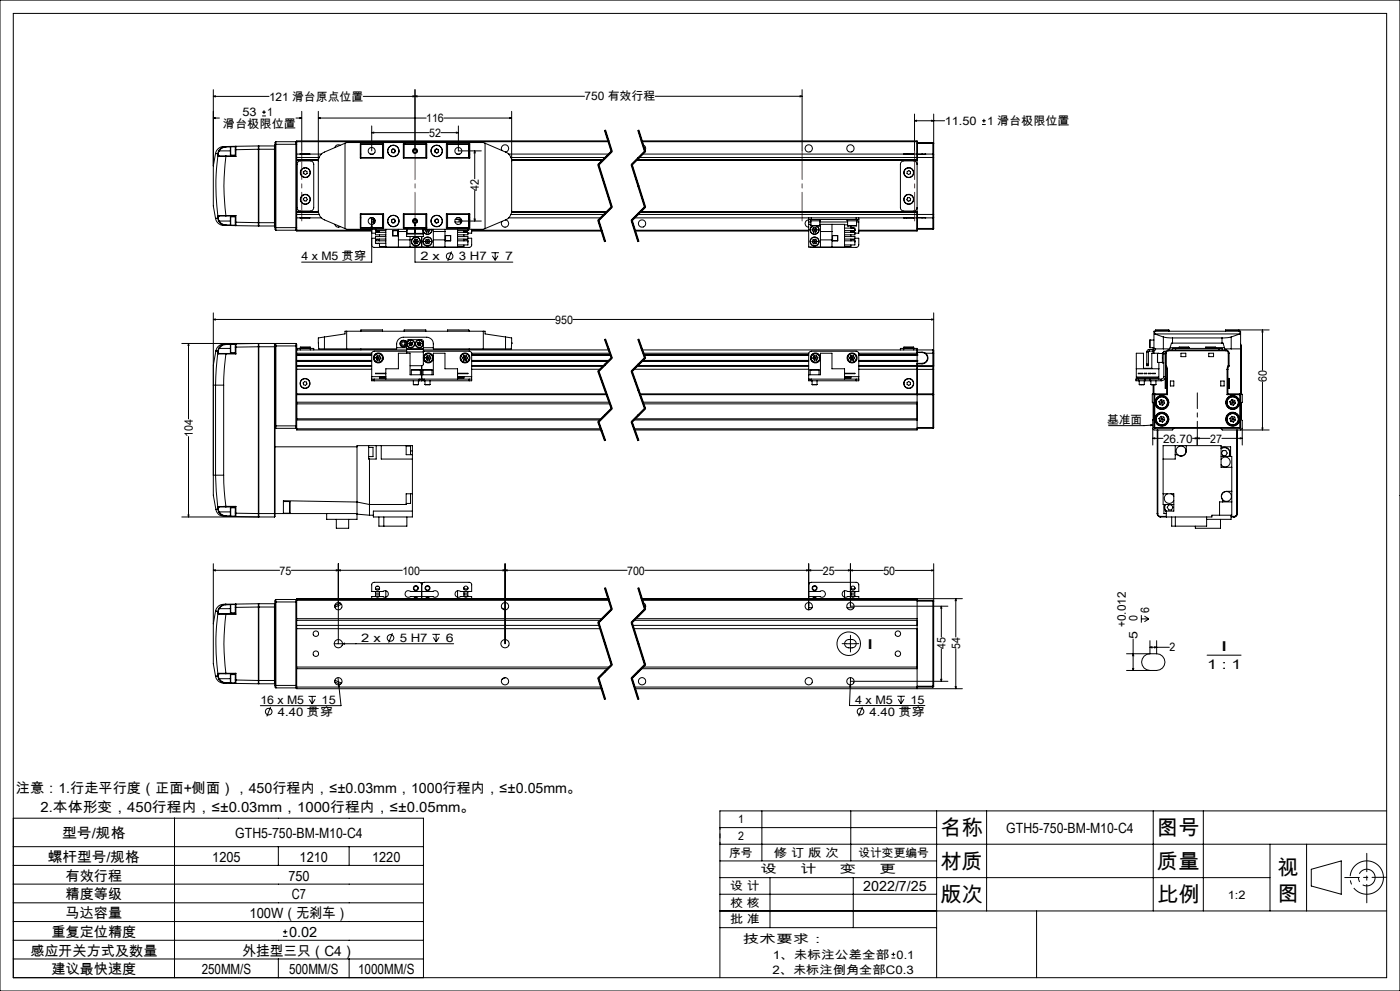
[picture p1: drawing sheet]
<svg xmlns="http://www.w3.org/2000/svg" width="420mm" height="297mm" viewBox="0 0 420 297" stroke-linecap="round" stroke-linejoin="round" font-family="sans-serif">
<defs><g id="words">
<g font-size="6.3">
<text x="282.1" y="250.3">名称</text>
<text x="347.1" y="250.3">图号</text>
<text x="282.1" y="260.3">材质</text>
<text x="347.1" y="260.3">质量</text>
<text x="383.3" y="262.1">视</text>
<text x="383.3" y="269.9">图</text>
<text x="282.1" y="270.3">版次</text>
<text x="347.1" y="270.3">比例</text>
</g>
<g font-size="4.2">
<text x="4.8" y="237.6">注意：1.行走平行度（正面+侧面），450行程内，≤±0.03mm，1000行程内，≤±0.05mm。</text>
<text x="12.2" y="243.3">2.本体形变，450行程内，≤±0.03mm，1000行程内，≤±0.05mm。</text>
<text x="18.6" y="251.3">型号/规格</text>
<text x="70.6" y="251.3">GTH5-750-BM-M10-C4</text>
<text x="301.9" y="249.5">GTH5-750-BM-M10-C4</text>
<text x="14.4" y="258.3">螺杆型号/规格</text>
<text x="19.7" y="263.9">有效行程</text>
<text x="63.7" y="258.3">1205</text>
<text x="86.5" y="263.9">750</text>
<text x="89.9" y="258.3">1210</text>
<text x="111.7" y="258.3">1220</text>
<text x="19.7" y="269.5">精度等级</text>
<text x="87.6" y="269.5">C7</text>
<text x="259" y="267">2022/7/25</text>
<text x="19.7" y="275.2">马达容量</text>
<text x="74.9" y="275.2">100W（无刹车）</text>
<text x="15.5" y="280.8">重复定位精度</text>
<text x="86.7" y="280.8">0.02</text>
<text x="9.1" y="286.4">感应开关方式及数量</text>
<text x="72.7" y="286.4">外挂型三只（C4）</text>
<text x="15.5" y="292">建议最快速度</text>
<text x="60.5" y="292">250MM/S</text>
<text x="86.7" y="292">500MM/S</text>
<text x="107.4" y="292">1000MM/S</text>
</g>
<g font-size="4.1">
<text x="260.1" y="194.5">I</text>
<text x="366.2" y="195.2">I</text>
<text x="362.1" y="200.4">1 : 1</text>
</g>
<g font-size="3.5">
<text x="72.7" y="34.9">53</text>
<text x="80.2" y="34.9">1</text>
<text x="80.7" y="30.1">121 滑台原点位置</text>
<text x="175.4" y="30.1">750 有效行程</text>
<text x="66.9" y="38.4">滑台极限位置</text>
<text x="127.9" y="36.6">116</text>
<text x="128.7" y="41">52</text>
<text x="283.4" y="37.4">11.50</text>
<text x="296.1" y="37.4">1 滑台极限位置</text>
<text x="143.7" y="57.1" transform="rotate(-90 143.7 57.1)">42</text>
<text x="90.5" y="78.1">4 x M5 贯穿</text>
<text x="126.1" y="78.1">2 x</text>
<text x="137.6" y="78.1">3 H7</text>
<text x="151.5" y="78.1">7</text>
<text x="166.6" y="97">950</text>
<text x="380" y="114.5" transform="rotate(-90 380 114.5)">60</text>
<text x="57.8" y="130.8" transform="rotate(-90 57.8 130.8)">104</text>
<text x="332.1" y="127">基准面</text>
<text x="348.9" y="132.6">26.70</text>
<text x="363" y="132.6">27</text>
<text x="83.9" y="172.2">75</text>
<text x="120.7" y="172.2">100</text>
<text x="188.1" y="172.2">700</text>
<text x="246.9" y="172.2">25</text>
<text x="265" y="172.2">50</text>
<text x="344.8" y="183.7" transform="rotate(-90 344.8 183.7)">6</text>
<text x="337.7" y="188" transform="rotate(-90 337.7 188)">+0.012</text>
<text x="341.2" y="191.5" transform="rotate(-90 341.2 191.5)">5</text>
<text x="341.2" y="186.2" transform="rotate(-90 341.2 186.2)">0</text>
<text x="108.4" y="192.4">2 x</text>
<text x="119.9" y="192.4">5 H7</text>
<text x="133.8" y="192.4">6</text>
<text x="283.7" y="194.4" transform="rotate(-90 283.7 194.4)">45</text>
<text x="288" y="194.4" transform="rotate(-90 288 194.4)">54</text>
<text x="350.8" y="195.3">2</text>
<text x="78.1" y="211">16 x M5</text>
<text x="83.3" y="214.5">4.40 贯穿</text>
<text x="96.5" y="211">15</text>
<text x="256.5" y="211">4 x M5</text>
<text x="260.9" y="214.5">4.40 贯穿</text>
<text x="273.2" y="211">15</text>
<text x="221.4" y="246.8">1</text>
<text x="221.4" y="251.8">2</text>
<text x="218.8" y="256.8">序号</text>
<text x="232.2" y="256.8">修 订 版 次</text>
<text x="257.5" y="256.8">设计变更编号</text>
<text x="228.2" y="261.8">设</text>
<text x="240.1" y="261.8">计</text>
<text x="252" y="261.8">变</text>
<text x="263.9" y="261.8">更</text>
<text x="219.1" y="266.7">设 计</text>
<text x="368.3" y="269.3">1:2</text>
<text x="219.1" y="271.7">校 核</text>
<text x="219.1" y="276.7">批 准</text>
<text x="222.9" y="282.7">技术要求：</text>
<text x="231.8" y="287.3">1、未标注公差全部 0.1</text>
<text x="231.7" y="291.8">2、未标注倒角全部C0.3</text>
</g>
</g></defs>
<g fill="none" stroke="#000" stroke-width=".3">
<path d="M0 0h420v297h-420zM4 4h412v289h-412zM64 35.4l.6-.2v.3zM64 28.9l.6-.2v.3zM64 35.4h1.8M64 28.9h16.7M64 26.9v22.8M78.6 34.7h1.2M78.6 33.6h1.2M79.2 33.1v1.1M88.8 35.4h1.7M89.9 35.2l.6 .2-.6 .1z"/>
<path d="M90.5 33.4v11.8M95.5 35.4l.6-.2v.3zM95.5 33.4l.1 30.3a2.87 2.87 0 0 0 1.7 2.2l6.2 2.6M95.5 35.4h32.3M111.5 39.8l.6-.2v.3zM111.5 37.7v7.5M111.5 39.8h17.2M123.9 28.7l.6 .2-.6 .1zM124.5 26.9v18.3M124.5 28.9l.6-.2v.3zM132.3 39.8h5.2M133.1 35.4h20.4"/>
<path d="M136.9 39.6l.6 .2-.6 .1zM137.5 37.7v7.5h6.9M152.9 35.2l.6 .2-.6 .1zM153.5 33.4v29.7l-.2 1.2a2.76 2.76 0 0 1-1.6 1.6l-6.2 2.6M175.4 28.9h-66.4M181.3 39.1l2 6.3M181.5 39l2 6.4-4 4 4 12.7-4 4 2 6.3M181.7 39l1 3.2M191.3 39.1l2 6.3M191.5 39l2 6.4-4 4 4 12.7-4 4 2 6.3M191.7 39l2 6.3M196.6 28.9h44"/>
<path d="M240 28.7l.6 .2-.6 .1zM240.6 26.9v18.3M274.4 36.2l.6-.1v.2zM274.4 36.2h9M274.4 34.2v11M279.5 36.1l.6 .1-.6 .1zM280.1 34.2v12.2M294.6 37.3h1.1M294.6 36.2h1.1M295.2 35.6v1.2M64 49.7v12l.7 3.8M64.7 46h.1"/>
<path d="M64.7 46l.6 .1M64.7 46l-.7 3.7M65.3 46.1l.1 .5M65.4 46.6a67 67 0 0 0 0 18.2M65.4 46.6l.3 .3M65.5 46.5l.3 .2M65.5 46.5l-.1 .1M65.5 46v.5M65.5 46l-.2 .1M65.6 45.2l-.3 .9M65.6 45.2h.2M65.7 46.9h2.1"/>
<path d="M65.8 46.7h2M65.8 46.7l-.1 .2M65.8 45.2l-.3 .8M65.8 45.2h3.3M67.8 43.9h-.3a2.52 2.52 0 0 0-2.8 2.1M67.8 46.9a65.7 65.7 0 0 0 0 17.7M67.8 46.7v.2M67.8 43.9a2.6 2.6 0 0 0-2.2 1.3M67.8 43.9v.2M67.8 44.1l-1.5 .5-.5 .6M67.8 46.9h3M67.8 46.7h2.8"/>
<path d="M69.1 44l-1.3 .1M69.2 44v2.5M69.2 44h1.4M69.2 46.5h1.4M70.6 44.9h.2M70.6 44v.9M70.6 46.7l.2 .2M70.6 44.9v1.8M70.6 44h.1M70.8 43.8v1.1M70.8 43.8l6.7-.1v1M70.8 43.8l-.2 .2"/>
<path d="M70.8 44.9v2M70.8 43.8l-3 .1M77.5 44.7v22M77.5 44.7l-6.7 .2M77.5 44.7h5M77.6 43.7v24M77.6 43.7l-.1 .2M77.6 43.7h4.7M82.3 43.7v24M82.3 43.7l.2 .2M82.5 43.2v1.5M82.5 44.7v22"/>
<path d="M82.5 43.2h6.5M82.8 42.5v26.5M82.8 42.5l-.3 .2v.5M82.8 42.5h6M88.8 42.5v26.5M88.8 42.5l.2 .2M89 42.7v.5M89 42.5v.2M89 43.2v25M89 46.2h7.4M89 47.9h6.5M89 48h6.5"/>
<path d="M89 42.5h93.6M89 47.2h6.7M89 47.8h6.5M89.5 48.4l3.6-.2a1.09 1.09 0 0 1 1 1v13a1.09 1.09 0 0 1-1 1h-3a1.02 1.02 0 0 1-1-1v-13.2zM90 46.2h3M91.1 51.5l.4-.4 .6 .3v.6l-.4 .3-.5-.2zM91.4 59.2l.6 .1 .2 .5-.4 .5-.5-.1-.3-.5zM102.1 43.6a1.07 1.07 0 0 0-1.7 .6M103.5 42.9v25.6M108.1 46.2h.2M108.1 47.2h.2M108.1 43.1h7v4.3h-7z"/>
<path d="M108.3 47.2h6.8M111.1 46.2h.8M114.8 43.2v4M115.1 43.2h-6.8v4.2M117.4 45.2l.3 .5M117.7 45.7l.6 .1M117.8 44.7l-.4 .5M117.8 44.7l.5 .1M118.3 44.8l.3 .5M118.6 45.3l-.3 .5M121 43.1h7v4.3h-7zM121 43.2h7"/>
<path d="M121 47.2h7M121.2 43.2v4M121.4 43.1l.1 .1M127.7 43.2v4M130.5 45l.1 .6M130.6 45.6l.5 .2M130.9 44.7l.5 .2M130.9 44.7l-.4 .3M131.4 44.9l.2 .5M131.6 45.4l-.5 .4M133.9 43.2h6.9v4.2M133.9 43.1h7v4.3h-7z"/>
<path d="M133.9 47.2h6.9M134.3 43.2v4M137.1 46.2h.8M140.6 43.2v4M140.8 46.2h.1M140.8 47.2h.1M142.4 45.2l.2 .6h-.4zM142.4 45.2v8.4M142.4 57.1v9.1M145.5 42.9l6.2 2.7a2.94 2.94 0 0 1 1.8 2.7M145.5 42.9l-.5-.2h-41l-6.7 2.9a2.94 2.94 0 0 0-1.8 2.7M145.5 42.9v25.6"/>
<path d="M150.6 45.1a1.11 1.11 0 0 1 .4-1.6 1.11 1.11 0 0 1 1.6 .6 1.11 1.11 0 0 1-.9 1.5M152.6 46.2h30.1M153.3 47.2h28.4M153.5 47.8h27.5M153.5 47.9h27.4M153.5 48h27.4M179.3 49.4l4 12.7M179.7 49.3l4 12.7M182.5 42.2h-93.5v.3M182.7 42.2l1 3.1zM183.4 45.3l-4 4M183.6 45.5l-4 4"/>
<path d="M189.3 49.4l4 12.7M189.7 49.3l4 12.7M190.9 48h84.2M191 47.9h84.1M191.1 47.8h84M191.7 47.2h88.2M192.5 42.2h82.6v.3M192.6 42.5h82.5M192.7 46.2h83.9M192.9 43.4a1.08 1.08 0 0 1 .5 1.8M193.4 45.3l-4 4M193.6 45.5l-4 4"/>
<path d="M271.1 46.2h3M272.2 51.4l.5-.3 .5 .4-.1 .6-.5 .2-.5-.3zM272.2 59.3l.6-.1 .4 .4-.2 .6-.5 .1-.4-.4zM275.1 49.2a1.09 1.09 0 0 0-1-1h-3a1.02 1.02 0 0 0-1 1v13a1.02 1.02 0 0 0 1 1h3a1.09 1.09 0 0 0 1-1M275.1 42.5v4.7M275.1 47.2v17.1M275.1 42.7h4.8M275.1 43h4.8M276.6 46.2h-1.5v1M276.6 46.2h1.1M276.6 46.2h.1M277.7 46.2h-1.1"/>
<path d="M277.7 46.2h2.2M279.9 46.2v1M279.9 46.2l.2 .2M279.9 47.2h.2M279.9 42.7v.3M279.9 42.7l.2 .2-.2 .1M279.9 43v3.2M279.9 47.2v17.1M280.1 46.4v.8M280.1 47.2v17.1M64.7 65.5a2.71 2.71 0 0 0 3.1 2.1M64.7 65.5h.1"/>
<path d="M65.3 65.4h.2M65.3 65.4l.3 .9M65.3 65.4l-.6 .1M65.4 64.8l.1 .1M65.4 64.8l-.1 .6M65.5 65.4l.3 .8M65.5 64.9v.5M65.6 66.3a2.63 2.63 0 0 0 2.2 1.3M65.7 64.6h2.1M65.7 64.6l-.3 .2M65.7 64.6l.1 .1M65.8 64.7h2"/>
<path d="M65.8 64.7l-.3 .2M65.8 66.2l-.2 .1M65.8 66.2l.5 .7 1.5 .5M65.8 66.2h3.3M67.8 64.6v.1M67.8 67.4v.2M67.8 64.6h3M67.8 64.7h2.8M67.8 67.6h3M67.8 67.4h1.3M69.2 65v2.5M69.2 65h1.4"/>
<path d="M69.2 67.5h1.4M70.6 66.6h.2M70.6 66.6v.9M70.6 67.5l.2 .1M70.6 67.5h.1M70.6 64.7v1.9M70.8 66.6v1M70.8 64.6l-.2 .1M70.8 64.6v2M70.8 66.6l6.7 .1M77.5 66.7v1l-6.7-.1M77.5 66.7h5"/>
<path d="M77.5 67.6l.1 .1M77.6 67.7h4.7M82.5 66.7v1.5M82.5 68.2l.3 .8M82.5 68.2h6.5M82.5 67.6l-.2 .1M82.8 69h6M89 69v.2h22.5M89 68.2v.5M89 68.7v.3M89 63.5h6.5M89 65.3h7.4"/>
<path d="M89 64.3h6.7M89 63.6h6.5M89 69h22.5M89 68.7l-.2 .3M90 65.3h3M100.4 67.2a1.07 1.07 0 0 0 1.7 .7M103.5 68.5l.5 .2h41l.5-.2M108.1 65.3h.2M108.1 64.1h7v4.3h-7zM108.1 64.3h.2M108.3 64.1v4.1h6.8M108.3 64.2h6.8"/>
<path d="M111.1 65.3h.8M111.5 73.4l.1 .4 .7 .4 13.8-.2M111.5 69.9h1.1M111.5 71.4h1.1M111.5 67.3l.2 .6h-.3zM111.5 65.2v13.4h-21M112 65.8v.4h.6M112.1 66.2v.9M112.3 65.8h-.8v.7h.6M112.3 65.5v.3M112.3 65.8h.2M112.6 69h.1"/>
<path d="M112.6 68.2v.2M112.6 68.7v.4M112.6 72.2v.7h3.1M112.6 72.2h3.1M112.6 69.1h3.1M112.7 69.1a.63 .63 0 0 0 .6 .4 .63 .63 0 0 0 .5-.4v.5M112.7 69.2h1.1M112.9 72.9h.7M113.8 71.6v.6a.61 .61 0 0 0-.5-.4 .61 .61 0 0 0-.6 .4M113.8 70.4v.5M113.8 72.9v1h1.9M114.8 64.2v4"/>
<path d="M115.7 68.7v5.3h21.6v-5.3M115.7 69.6h-3.1v.8h3.1M115.7 70.9h-3.1v.7h3.1M117.4 66.2l.3 .5M117.7 65.8l-.3 .4M117.8 69.1h1.6v1.6h-1.6zM117.9 69.1h1.4v1.5h-1.4zM118.3 65.7l.3 .5M118.3 65.7l-.6 .1M118.3 66.7h-.6M118.6 66.2l-.3 .5M119.5 68.7v5.3"/>
<path d="M119.5 71.9h3.5M119.5 69.4h2.5M121 64.1h7v4.3h-7zM121 68.2h7M121 64.2h7M121.2 64.2v4M121.5 68.2l-.1 .2M122 68.7v.3M122 70.1v.8h5v-.8M122 68.2v.2M122 69v1.1M122 69h.1"/>
<path d="M122 70.1h5M122.1 70h2.3M122.1 68.7v1.3M122.5 68.2v.2M123 70.9v3.1M124 66.2h1M124 72.4h1.5M124 72.4l.4 .6M124.3 65.8h.4M124.4 69h.2M124.4 68.7v1.3M124.4 73h.7"/>
<path d="M124.4 71.8l-.4 .6M124.4 71.8l.3 .6M124.5 67l.2 .6h-.3zM124.5 65.5v13.1h29.3M124.6 70h2.3M124.6 68.7v1.3M124.7 72.4l.4 .6M124.7 72.4l-.3 .6M125.1 71.7l-.7 .1M125.1 71.7l.4 .7M125.1 71.7l-.4 .7M125.5 72.4l-.4 .6"/>
<path d="M126.5 68.2v.2M126.5 70.9v3.1M126.9 68.7v1.3M126.9 69h.1M127 68.7v.3M127 68.2h.1M127 69v1.1M127.1 68.2v.2M127.5 68.9h1.5M127.5 72.4l.4 .6M127.5 72.4h1.5M127.5 68.9l.4 .6"/>
<path d="M127.6 68.7l-.1 .2M127.7 64.2v4M127.8 68.4h.2M127.9 69.5h.7M127.9 71.8l-.4 .6M127.9 73h.7M127.9 71.8l.4 .6M128.2 68.7l.1 .2M128.3 72.4l.3 .6M128.3 72.4l-.4 .6M128.3 68.9l.3 .6M128.3 68.9l-.4 .6"/>
<path d="M128.3 68.7v.2M128.6 71.7l-.7 .1M128.6 71.7l.4 .7M128.6 71.7l-.3 .7M128.9 68.7l.1 .2M129 72.4l-.4 .6M129 68.9l-.4 .6M129.5 68.7a1.3 1.3 0 0 1-1 1.5 1.3 1.3 0 0 1-1.5-1M129.6 68.7a1.36 1.36 0 0 1-1 1.5 1.36 1.36 0 0 1-1.6-.8M130 68.7v5.3M130 71.9h3.5M130 69.4h3.5"/>
<path d="M130.5 66.4l.3 .4M130.6 65.8l-.1 .6M131.2 65.7l.4 .4M131.2 65.7l-.6 .1M131.4 66.7l-.6 .1M131.6 66.1l-.2 .6M133.5 68.7v5.3M133.6 70.6h1.6v1.6h-1.6zM133.7 72.1v-1.5h1.4v1.5M133.9 64.1h7v4.3h-7zM133.9 64.2h6.9M134.3 64.2v4"/>
<path d="M135.5 75.4l-1.2 2.8M136.5 66.5h1.6M136.6 65.8h1.9M137.1 65.3h.8M137.2 67.2l.1 .1M137.3 68.2v.2M137.3 69.6h3.1v.8h-3.1M137.3 70.9h3.1v.7h-3.1M137.3 72.2h3.1v1.2h-3.1M137.3 69.1h3.1M137.5 66.2h6.9M138 65.8v.4h.6"/>
<path d="M138.1 66.2v.9M139.2 71.6v.6a.61 .61 0 0 1 .6-.4 .61 .61 0 0 1 .5 .4M139.2 68.2v.2M139.2 70.4v.5M139.2 73.4v.5h-1.9M139.2 69.2h1.1M139.4 68.4h.7M140.3 69.1a.63 .63 0 0 1-.5 .4 .63 .63 0 0 1-.6-.4v.5M140.4 68.4h.1M140.4 68.7v.4zM140.4 72.2v.4M140.4 71.4h1.1v2.3l-.7 .5-13.9-.2"/>
<path d="M140.4 69h.1M140.6 64.2v4M140.8 66.2h.1M140.8 67.7h.1M140.8 65.8h.1M140.8 65.3h.1M140.8 64.1v4.1h-6.9M140.8 64.3h.1M140.8 67.6h.1M140.9 67.6l-.1 .1M140.9 66.5h.1M140.9 66.2v1.4"/>
<path d="M141.5 68.7v1.2h-1.1M141.5 69.2h39M141.5 69h38.9M142.2 65.6h.4l-.2 .6zM147.4 75.7h2.3M147.7 76.7l.9 1.3M148.6 75.7v2.3M149.4 76.7l-.8 1.3M151.7 65.9a1.11 1.11 0 0 1 .9 1.4 1.11 1.11 0 0 1-1.6 .7 1.11 1.11 0 0 1-.4-1.6M152.6 65.3h27.7M153.3 64.3h28M153.5 63.6h28.4"/>
<path d="M179.3 66.1l2 6.3M179.7 66l2 6.3M182.1 63.5h-28.6M183.4 61.9l-4 4M183.6 62.2l-4 4M189.3 66.1l2 6.3M189.7 66l2 6.3M190.3 65.3h52.3M190.4 69h52.2M190.5 69.2h52.1M191.3 64.3h88.6M191.9 63.6h83.2"/>
<path d="M192 63.5h83.1M193.4 61.9l-4 4M193.6 62.2l-4 4M242.6 65.9a1.09 1.09 0 0 0-1.1 1.1 1.09 1.09 0 0 0 1.1 1.1M242.6 65.8h.8M242.6 65.8v.7M242.6 65.3v.5M242.6 66.5v7.5h10.8v-6.8h-7.4M242.6 67.2h.7M242.6 66.5h.7M242.6 65.3h.8M243.1 65.8v.4h3v-.4"/>
<path d="M243.3 67.6h2.7M243.3 66.2v1.4M243.4 65.3v.5M243.4 65.3h13.5M243.4 65.8h13.5M243.6 68.9l.4 .6M243.6 68.9h1.5M243.6 72.4l.4 .7M243.8 67.7a1.35 1.35 0 0 0-.5 2 1.35 1.35 0 0 0 2.1 0 1.35 1.35 0 0 0-.4-2M243.9 67.7a1.29 1.29 0 0 0-.6 2 1.29 1.29 0 0 0 2.1 0 1.29 1.29 0 0 0-.5-2M244 68.2h.8M244 68.2l-.4 .7"/>
<path d="M244 68.2l.4 .7M244 71.8l-.4 .6M244 71.8l.8 1.2M244 69.5h.8M244.4 68.9l.4 .6M244.4 68.9l-.4 .6M244.7 71.7l-.7 .1M244.7 71.7l.4 .7M244.7 71.7l-.7 1.4M244.8 68.2l.3 .7M244.8 68.2l-.4 .7M244.8 73l-.8 .1"/>
<path d="M245.1 68.9l-.3 .6M245.1 72.4l-.3 .6M245.1 72.4h-1.5M246 66.2v1.4M246 66.5h8.3M246.1 67.2v6.8M246.1 71.9h3.5M246.1 69.4h3.5M249.6 67.2v6.8M249.7 70.6h1.6v1.6h-1.6zM249.8 70.6h1.5v1.5M253.4 68.4h3.1v.7"/>
<path d="M253.4 69.6h3.1v.8h-3.1M253.4 70.9h3.1v.7h-3.1M253.4 72.2h3.1M253.4 69.1h3.1M253.4 67.4h.9M254.1 65.8v.4h3v-.4M254.3 67.6v.1M254.3 67.6h2.7M254.3 66.2v1.4M254.3 67.7h.1M255.3 71.6v.6a.64 .64 0 0 1 .6-.4 .64 .64 0 0 1 .6 .4M255.3 67.7v.7"/>
<path d="M255.3 70.4v.5M255.3 73.4v.5h-1.9M255.3 69.2h1.1M255.6 68.4h.6M256.5 69.1a.66 .66 0 0 1-.6 .4 .66 .66 0 0 1-.6-.4v.5M256.5 68.7v.4M256.5 72.2v.4M256.5 71.4h1.1v2.3l-.7 .5-13.9-.2M256.5 72.2v1.2h-3.1M256.5 69h.1M256.9 65.8h.7M256.9 65.3h.7"/>
<path d="M256.9 65.3v.5M257 67.6l-2.7 .1M257 66.2v1.4M257 66.5h.6M257.6 65.3h19M257.6 65.8v.7M257.6 65.3v.5M257.6 66.5v3.4h-1.1M257.6 69h17.5M271.1 65.3h3M275.1 64.3v4.7M275.1 69v.2h-17.5"/>
<path d="M275.1 64.3v.9h1.5M275.1 68.5h4.8M275.1 68.7h4.8M276.6 65.2l1.1 .1M276.6 65.3h1.1M276.6 65.2v.1M277.7 65.3h2.2M279.9 64.3h.2M279.9 64.3v1M279.9 68.5h.2M279.9 68.5v.2M279.9 65.3v3.2"/>
<path d="M280.1 64.3v.7M280.1 65l-.2 .3M280.1 68.5l-.2 .2M280.1 65v3.5M64 95.7l.6-.1v.3zM64 93.8v48.6M64 95.7h102.5M104 99.3v5.3M108.3 99.3v-.4h6.5v.4M121.2 99.3v-.4h6.5v.4M134.3 99.3v-.4h6.3l.2 .4M145 99.3v5.3"/>
<path d="M171.9 95.7h108.2M279.5 95.6l.6 .1-.6 .2zM280.1 93.8v15.8M346.4 99.3v.8M346.7 99.3v-.4h4v.4M346.7 99h4M367.7 99h4M371.7 98.9v.4M372 99.3v.8M378.7 98.9l.2 .6h-.3zM378.7 98.9v12.1M380.8 98.9h-13.1v.4"/>
<path d="M54.5 102.9h27.8M56.6 102.9l.1 .6h-.3zM56.6 102.9v22.7M64.7 115.4h2.4M64.7 115.4v27M64.8 105.2l-.8 4.2v6h.7M64.8 105.2l.6 .1M65.3 105.8l-.6 9.6M65.3 105.8l.3 .2M65.4 105.3l-.1 .5M65.5 105.7l-.2 .1M65.5 105.7l.3 .2"/>
<path d="M65.5 105.2v.5M65.5 105.2l-.1 .1M65.6 106l2.2 .1M65.7 104.3l-.3 1M65.7 104.3l.1 .1M65.8 105.9h2M65.8 105.9l-.2 .1M65.8 104.4l-.3 .8M65.8 104.4h3.3M67.1 115.4v27M67.8 103.1h-.3a2.46 2.46 0 0 0-2.7 2.1M67.8 106.1l-.5 4.6-.2 4.7"/>
<path d="M67.8 105.9v.2M67.8 103.1l-1.3 .4-.8 .8M67.8 103.1v.2M67.8 103.3l-.8 .1-1.2 1M67.8 105.9h2.8M67.8 106.1h3M69.1 103.2l-1.3 .1M69.2 103.2v2.5M69.2 105.7h1.4M69.2 103.2h1.4M70.6 104h.2M70.6 105.9l.2 .2"/>
<path d="M70.6 103.2v.8M70.6 104v1.9M70.6 103.2h.1M70.8 103v1M70.8 103l6.7-.1v1M70.8 103l-.2 .2M70.8 104v2.1M70.8 103l-3 .1M77.5 103.1l.1-.2v52l-.1-.1M77.5 103.9l-6.7 .1M77.5 103.9v50M77.5 103.9h5"/>
<path d="M82.3 102.9v52M82.3 102.9l.2 .3M82.5 103.2v.5M82.5 103.7v23.9M82.5 103.7h6.5M82.8 102.9v25.5M82.8 102.9h6M82.8 102.9l-.3 .3M88.8 102.9v25.5M88.8 102.9l.2 .3v.5M89 118v.3M89 118.3v10.6h91.3"/>
<path d="M89 118.3h93M89 118h92.9M89 104.9h33M89 106.4h22.5M89 108.2h22.5M89 106.5h22.5M89 108h22.5M89 105.9h22.5M89 110.7h22.5M89 106.3h22.5M89 109.5h22.5M89 108.3h22.5"/>
<path d="M89 109.8h22.5M89 103.7v14.3M89.1 104.9v-.5h5v.5M90.1 104.1h3M90.1 104.1v.8M90.2 104.4h2.8M90.9 114.8l.5-.4 .5 .1 .2 .6-.4 .4-.6-.2zM93.1 104.1v.8M97.3 104.6h21.7a3.2 3.2 0 0 1 .6-2.9l1.4-.6h7a1.99 1.99 0 0 1 2 2v1.5h21.7M97.3 101l-1.8 .3 .1 3.3h1.7M97.3 101l6.2-.9v-.8h42v.8l6.2 .9M97.3 101v3.6"/>
<path d="M108.3 104.6v.3M111.5 113.6v.5h.8M111.5 113.6h.8M111.5 112.9v.7M111.5 112.9h4.2M112.3 113.6h13.5M112.3 114.1h13.5M112.3 113.6v.5M112.7 107.2l.4 .7M112.7 107.2l.8 .1M113.1 107.9h.7M113.2 106.6h.7"/>
<path d="M113.2 106.6l-.5 .6M113.2 106.6l.3 .7M113.5 107.3h.8M113.5 107.3l.3 .6M113.5 107.3l-.4 .6M113.9 106.6l.4 .7M113.9 106.6l-.4 .7M114.3 107.3l-.5 .6M115.7 113.6v-3.1h3.8v-4.6h3.5v6.4h7v-6.4h3.5v4.6h3.8v3.1M115.7 113h-1.9v.3h1.9M115.7 111.9h-3.1l3.1 .1M119 104.2h3"/>
<path d="M122 104.7v.8M122 104.5v.2M122 104.5v-2.2l.5-.5 4.3 .1 .2 .3v2.3M122 105.3h-9.7a.73 .73 0 0 0-.8 .7v6.9M122 105.5v.4M122 104.7h5M122 105.5h5M122 104.5h5M122.7 102.9l.1 .6M122.7 102.9l.6 .2M122.8 103.5l.6 .1M123 109.6h3.5"/>
<path d="M123.2 102.5l.5 .2M123.2 102.5l-.5 .4M123.2 102.5l.2 1.1M123.3 103.1l-.5 .4M123.3 103.1l.5 .2M123.4 110.9h2.7M123.4 110.9v1.4M123.7 102.7l.1 .6M123.7 102.7l-.4 .4M123.8 103.3l-.4 .3M124 115.2h1.5M124 114.1v1.1"/>
<path d="M125.2 103.3l.5 .3M125.3 102.7l-.1 .6M125.3 102.7l.5 .4M125.5 114.1v1.1M125.8 114.1h.7M125.8 113.6h1.4M125.8 103.1l.4 .4M125.8 103.1l-.6 .2M125.8 113.6v.5M125.9 102.5l-.6 .2M125.9 102.5l.4 .4M125.9 102.5l-.2 1.1"/>
<path d="M126.1 110.9v1.4M126.2 103.5l-.5 .1M126.3 102.9l-.1 .6M126.3 102.9l-.5 .2M126.5 114.1h.7M126.5 109.6v4.5M126.9 110.9h2.7M126.9 110.9v1.4M127 104.7v.8M127 105.5v3.7l-.5 .4M127 104.5v.2M127 105.3h13.8a.73 .73 0 0 1 .7 .7v6.9"/>
<path d="M127 104.9h55.6M127 104.2h3M127.2 113.6h13.6M127.2 114.1h13.6M127.2 113.6v.5M127.5 115.2h1.5M127.5 114.1v1.1M127.7 107.2l.4 .7M127.7 107.2l.8 .1M128.1 107.9h.7M128.2 106.6h.7M128.2 106.6l-.5 .6"/>
<path d="M128.2 106.6l.3 .7M128.5 107.3h.8M128.5 107.3l.3 .6M128.9 106.6l.4 .7M128.9 106.6l-.8 1.3M129 114.1v1.1M129.3 107.3l-.5 .6M129.6 110.9v1.4M137.3 113h1.9v.3h-1.9M137.3 111.9h3.1l-3.1 .1M137.3 112.9h4.2M138.7 107.2l.4 .7"/>
<path d="M138.7 107.2l.8 .1M139.1 107.9h.7M139.2 106.6h.7M139.2 106.6l-.5 .6M139.2 106.6l.3 .7M139.5 107.3h.8M139.5 107.3l.3 .6M139.5 107.3l-.4 .6M139.9 106.6l.4 .7M139.9 106.6l-.4 .7M140.3 107.3l-.5 .6M140.8 113.6h.7"/>
<path d="M140.8 104.6v.3M140.8 113.6v.5M141.5 113.6v.5h-.7M141.5 112.9v.7M141.5 106.4h41.7M141.5 108.2h41.1M141.5 106.5h41.7M141.5 108h41.2M141.5 105.9h41.5M141.5 110.7h38.6M141.5 106.3h41.6M141.5 109.5h39.7"/>
<path d="M141.5 108.3h41M141.5 109.8h39.4M151.7 101l1.8 .3v1.5M151.7 101v3.6M153.5 102.8l-.1 1.8h-1.7M153.5 102.8h.1M179.3 111.3l4 11.2M179.7 111.2l4 11.2M181.3 101.7l2 5.6M181.5 101.7l2 5.6-4 4 4 11.1-4 4 2 5.6M181.7 101.6l1 2.8M182.7 104.4l1 2.8z"/>
<path d="M183.4 107.1l-4 4M183.6 107.4l-4 4M189.3 111.3l4 11.2M189.7 111.2l4 11.2M190.1 110.7h52.5M191 109.8h51.6M191.2 109.5h51.4M191.3 101.7l2 5.6M191.5 101.7l2 5.6-4 4 4 11.1-4 4 2 5.6M191.7 101.6l2 5.6M191.9 118h88M192 118.3h87.9"/>
<path d="M192.5 108.3h50.1M192.6 104.9h87.3M192.6 108.2h50M192.8 108h49.8M193 105.9h49.6M193.1 106.3h49.5M193.2 106.4h49.4M193.2 106.5h49.4M193.4 107.1l-4 4M193.6 107.4l-4 4M242.6 113.6h.8M242.6 112.3h3.5v-6.4h3.5v4.6h3.8v3.1"/>
<path d="M243 110.9h.1M243 110.9h2.7M243 110.9v1.4M243.4 113.6h13.5M243.4 113.6v.5M243.4 114.1h13.5M243.6 115.2h1.5M243.6 114.1v1.1M243.9 107.3l.4 .6M244.2 106.6l-.3 .7M244.2 106.6l.8 1.3M245 106.6h-.8"/>
<path d="M245 106.6l.4 .6M245 106.6l-.7 1.3M245 107.9h-.7M245.1 114.1v1.1M245.4 107.2l-.4 .7M245.4 107.2l-1.5 .1M245.7 110.8l-2.7 .1M245.7 110.9h.1M245.7 110.9v1.4M253.4 113h1.9v.3h-1.9M253.4 111.9h3.1l-3.1 .1M253.4 112.9h4.2"/>
<path d="M254.9 107.2l.3 .7M254.9 107.2l1.5 .1M255.2 107.9h.8M255.3 106.6l-.4 .6M255.3 106.6h.7M255.3 106.6l.7 1.3M256 106.6l.4 .7M256 106.6l-.8 1.3M256.4 107.3l-.4 .6M256.9 113.6h.7M256.9 113.6v.5M257.6 105.9h17.5"/>
<path d="M257.6 109.5h17.5v.3M257.6 112.9v-6.9l-.4-.7h-13.8l-.5 .2-.3 .5v8.1h.8M257.6 113.6v.5h-.7M257.6 112.9v.7M257.6 106.4h17.5M257.6 108.2h17.5M257.6 106.5h17.5M257.6 108h17.5M257.6 110.7h22.3M257.6 106.3h17.5M257.6 108.3h17.5M257.6 109.8h17.5"/>
<path d="M270.1 104.9v-.5h5v.5M271.1 104.1h3M271.1 104.1v.8M271.2 104.4h2.8M272.1 114.6l.5-.3 .5 .3v.6l-.5 .3-.5-.3zM274.1 104.1v.8M275.1 110.7v18.2h-84.7M275.1 104.9v1M275.1 106.3v.1M275.1 108.2v.1M275.1 109.8v.9M275.1 106.4h.1"/>
<path d="M275.1 108.2h.1M275.1 104.9v.6h1.5M275.1 109.6v.3M275.1 109.9v.8M275.1 105.9v.4M275.1 106.4v1.8M275.1 108.3v1.3M275.1 108.9h1.5M275.1 109h1.5M275.1 109.6h4.8M275.1 109.9h4.8M275.1 105.7h1.5"/>
<path d="M276.6 105.7a1.62 1.62 0 0 1 1.7 1.6 1.62 1.62 0 0 1-1.7 1.6M276.6 105.5l1.1 .4M276.6 105.5v.2M276.6 108.9v.1M277.7 105.9a1.77 1.77 0 0 1 .6 1.9 1.77 1.77 0 0 1-1.7 1.2M277.7 105.9h2.2M279.9 118l.2 .2-.2 .1M279.9 118v.3M279.9 104.9v1M279.9 104.9l.2 .1v.9h-.2M279.9 109.6v.3M279.9 109.6h.2"/>
<path d="M279.9 109.9v.8M279.9 110.7h.2M279.9 105.9v3.7M279.9 110.7v7.3M279.9 118.3v9.8M280.1 109.7l-.2 .2M280.1 109.6v.1M280.1 109.7v1M280.1 110.7v17.4M340.9 110.5h6.8M341 113h6.5v.3h-6.5zM341.5 111.9l1.3 .1z"/>
<path d="M341.5 113.6h-.7v.5h.7M341.5 113.6h6.9M341.5 114.1h2M341.5 113.6v.5M341.8 115.2h1.5M341.8 114.1v1.1M343.3 111.9l.7 .1zM343.3 114.1v1.1M343.5 114.1h1.5M343.5 113.6v.5M344 109.1v.5h.5v-.5M344 105.5h.5"/>
<path d="M344 109.1h.5M344 105.5v3.6M344.5 111.9l.8 .1zM344.5 105.5v3.6M344.8 105.2l-.3 .3M344.8 104.7l-.6 .2-.2 .6M344.8 104.7v.5M344.9 102l.1 2.2M344.9 102h.1M345 101.9l-.1 .1M345 101.9v2.3M345 104.2h1.2"/>
<path d="M345 101.9h1.2M345 113.6v.5M345 114.1h3.4M345.3 115.2h1.5M345.3 114.1v1.1M345.8 111.9l.8 .1zM345.9 118l-.2 .2v2.3l.5 .5M345.9 118h4.1M345.9 104.2v1.7M345.9 115.3v2.7M346.2 104.5l-.3 .2h-1.1M346.2 118.3h.2"/>
<path d="M346.2 118.3l.1-.3 .1 .3M346.2 105.2v.7M346.2 115.3v2.7M346.2 118.3v9.8M346.4 100.1h25.6M346.4 100.1l2.6 .9M346.4 118.3h3.8M346.4 118.3v9.8M346.7 104.6l-.5 .6h-1.4M346.8 114.1v1.1M347.2 105.9l.1 2.7zM347.2 108.6h.1"/>
<path d="M347.3 108.6h1.4M347.7 105.9h.1M347.7 108.6v5M348.3 119.8l-.6 .6M348.3 119.8l.8 .2M348.3 119.8l.2 .8M348.4 113.6v.5M348.7 105.9h-3.2v4.5h-2.5v-4.5h-2.1v7.7M349 101l2.8 .3M349 104.6h-2.8v-5.3h26v18.7M349 101v3.6M349.1 105.8h-.4v3h.4"/>
<path d="M349.1 112.9l-.2 .5-.5 .2M349.1 112.9h.5M349.1 106h.5M349.1 106v6.9M349.6 113.4v3M349.6 105.9v-.6h-.5v.7M349.6 112.9a1.26 1.26 0 0 1-1.2 1.2M349.6 105.9h.3M349.6 113.4h.3M349.6 116.4h.3M349.6 105.9v7M349.7 109.9l.3 .8"/>
<path d="M349.9 109.6v.1M349.9 109.6h-.3l.1 .3M349.9 105.9v3.7M349.9 113.4l.1 .1M349.9 109.7l.3 1M349.9 109.7l-.2 .2M349.9 113.4v3M350 116.3l-.1 .1M350 118l.2 .3M350 110.7h.2M350 110.7v7.3M350.2 110.7v7.6"/>
<path d="M350.6 105.1l-.6 .3-.1 .5M350.6 104.9v.2M350.6 104.9a.96 .96 0 0 0-1 1M350.6 104.9h17.1M350.6 105.1h17.1M351 104.2h2.7M351.1 114.2h1v1.5h-1zM351.8 102.8h-.4l-.5 1.8h-1.9M351.8 101.3h14.8M351.8 101.3v1.5M351.8 102.8h14.8M352.7 104.4h-1v.5"/>
<path d="M352.7 104.4h13M352.7 104.4v.5M353.7 104.1h3M353.7 104.3l.1 .1M353.7 104.3h3M353.7 104.1v.2M354.3 105.9h1.4v1h-1.4zM356.7 104.3l-.1 .1M356.7 104.1v.2M361.7 104.1h3M361.7 104.3v.1M361.7 104.3h3"/>
<path d="M361.7 104.1v.2M362.6 105.9h1.5v1h-1.5zM364.7 104.3l-.1 .1M364.7 104.2h2.6M364.7 104.1v.2M365.7 104.4h1v.5M365.7 104.4v.5M366.2 114.2h1v1.5h-1zM366.6 102.8h.3l.5 1.8h2M366.6 101.3v1.5M367.7 105.1l.6 .2 .2 .6M367.7 104.9v.2"/>
<path d="M367.7 104.9a.96 .96 0 0 1 1 1M368.1 110.7h.3M368.1 118.3h3.8M368.1 110.7v7.6M368.4 116.3v.1M368.4 118l-.3 .3M368.4 118h4M368.4 110.7v7.3M368.4 113.4v.1M368.4 109.7l-.3 1M368.4 109.7l.3 .2M368.4 113.4v3"/>
<path d="M368.4 113.4h.3M368.4 116.4h.3M368.5 109.6l-.1 .1M368.5 109.6h.2M368.5 105.9h.2M368.5 105.9v3.7M368.7 109.9l-.3 .8M368.7 113.4v3M368.7 109.6v.3M368.7 105.9v3.7M369.4 101l-2.8 .3M369.4 104.6h2.8"/>
<path d="M369.4 101v3.6M369.6 119.8l.8 .2M369.6 119.8l-.6 .6M369.6 119.8l.2 .8M371.9 118.3h.3M371.9 118.3v-.3l.3 .3M371.9 118.3v9.8M372 100.1l-2.6 .9M372.2 103.1l.2 .6M372.2 103.7h.2M372.2 118.3v9.8M372.4 118l.3 .2v2.3l-.5 .5"/>
<path d="M372.4 103.7v14.3M378.7 114.5v14.4M56.6 130.8v24.1M82.5 128.1v26.7l-.2 .1M82.5 127.6v.5M82.5 133.9h24.6M82.5 127.6h6.5M82.5 128.1l.3 .3M82.8 128.4h6M89 120.5h93.8M89 121h94M89 128.5h91.2"/>
<path d="M89 125.5h91.4M89 125.9h91.1M89 128.1l-.2 .3M110.6 134.1h1.3v2.7h-1.3M110.6 133.6v4h2.3v-4M110.8 137.6v16.8M114.4 133.6v4h9.3M121.8 133.7h1.4v2.6M121.8 133.6v2.7h1.9M123.2 135.1h.5M123.7 135.1v1.2M123.7 136.3v18.6h-11.7v-1.7h11.7"/>
<path d="M123.7 135.1v-1.5h-16.6v22h-9.1v-1.7M179.3 126.5l2 5.6M179.7 126.4l2 5.6M183.4 122.3l-4 4M183.6 122.6l-4 4M189.3 126.5l2 5.6M189.7 126.4l2 5.6M190.1 125.9h85M190.2 128.5h84.9M190.4 125.5h84.7M192.8 120.5h82.3M193 121h82.1"/>
<path d="M193.4 122.3l-4 4M193.6 122.6l-4 4M275.1 128.1h4.8M275.1 128.4h4.8M279.9 128.1h.2M279.9 128.1v.3M280.1 128.1l-.2 .3M345.2 127.3l.6 .1-.6 .2zM345.8 131.4l.6-.2v.3zM345.8 131.4h3.1M345.8 127.4l-13.2 .2M345.9 120.8v5"/>
<path d="M346.2 128.1l.2 .3M346.2 128.1h.2M346.2 125.5l-.4 .4v7.5M346.4 128.1v.3M346.4 128.1h25.5M346.4 128.4h25.5M347.2 128.9v25M347.3 128.9v25M347.7 120.4l.2 .8M347.7 120.4l1.7 .4M347.7 125.4l.2 .9M347.7 125.4l1.7 .4"/>
<path d="M347.9 121.2l.9 .3M347.9 126.3l.9 .2M348.3 124.8l.8 .2M348.3 124.8l-.6 .6M348.3 124.8l.2 .8M348.5 120.6l.3 .9M348.5 120.6l-.6 .6M348.5 125.6l-.6 .7M348.5 125.6l.3 .9M349.1 120l.3 .8M349.1 120l-.6 .6M349.1 125l.3 .8"/>
<path d="M349.1 125l-.6 .6M349.4 120.8l-.6 .7M349.4 125.8l-.6 .7M352.2 128.4l-.5 .5h-5.5l-.4-.4M352.6 133.6v4h-3.7M355.9 133.6v1.5a1.56 1.56 0 0 1-1 1.5 1.56 1.56 0 0 1-1.7-.3h-.6M357.8 131.4h5.2M358.6 131.2l.6 .2-.6 .1zM359.2 131.4l.6-.2v.3zM359.2 131v2.4M366.2 128.4l.5 .5h14.1M366.3 137.7a1.5 1.5 0 0 1 2.3-.4 1.5 1.5 0 0 1 0 2.3 1.5 1.5 0 0 1-2.3-.3"/>
<path d="M366.3 134.3a1.77 1.77 0 0 1 2.3 .3 1.77 1.77 0 0 1 .2 2.2M366.3 134.5a1.65 1.65 0 0 1 2.2 .1 1.65 1.65 0 0 1 .1 2.2M366.3 136.8h3.2v17.6h-5.9v.5h-15.4M366.3 133.9h2.9v2.9M366.6 131.4h6.1M366.9 135h.8l.5 .8-.5 .8h-.8l-.5-.8zM369 120.4l.2 .8M369 120.4l.8 .2M369 125.4l.2 .9M369 125.4l.8 .2M369.2 121.2l.8 .3M369.2 126.3l.8 .2"/>
<path d="M369.6 124.8l.8 .2M369.6 124.8l-.6 .6M369.6 124.8l.2 .8M369.8 120.6l.8 .2M369.8 120.6l.2 .9M369.8 125.6l.2 .9M369.8 125.6l.8 .2M370.4 120l.2 .8M370.4 120l-1.2 1.2M370.4 125l.2 .8M370.4 125l-1.2 1.3M370.6 120.8l-.6 .7"/>
<path d="M370.6 125.8l-.6 .7M371 128.9v25M371.2 128.9v25M371.9 128.1v.3M371.9 128.1h.3M372.1 131.2l.6 .2-.6 .1zM372.2 128.1l-.3 .3M372.2 125.5l.5 .5v7.4M372.4 120.8v5M372.7 128.4l-.5 .5M378.6 128.3h.3l-.2 .6zM54.5 154.9h27.8"/>
<path d="M56.4 154.3h.3l-.1 .6zM64 142.4v6l.8 4.3M64 142.4h.7M64.7 142.4l.6 9.6M64.7 142.4h2.4M64.8 152.7a2.63 2.63 0 0 0 3 2.1M65.3 152l.2 .1M65.3 152l.1 .6M65.4 152.6h.1M65.4 152.6l.3 .9M65.4 152.6l-.6 .1M65.5 152.6l.3 .8"/>
<path d="M65.5 152.1v.5M65.6 151.8l-.3 .2M65.6 151.8l.2 .1M65.7 153.5a2.56 2.56 0 0 0 2.1 1.3M65.8 151.9h2M65.8 151.9l-.3 .2M65.8 153.4l-.1 .1M65.8 153.4l.5 .7 1.5 .5M65.8 153.4h3.3M67.1 142.4l.2 4.7 .5 4.7M67.8 151.8h-2.2M67.8 151.8v.1"/>
<path d="M67.8 154.6v.2M67.8 151.8h3M67.8 151.9h2.8M67.8 154.8h3M67.8 154.6h1.3M69.2 152.2v2.5M69.2 152.2h1.4M70.6 153.8h.2M70.6 153.8v.9M70.6 154.7l.2 .1M70.6 154.7h-1.4M70.6 151.9v1.9"/>
<path d="M70.8 153.8v1M70.8 151.8l-.2 .1M70.8 151.8v2M70.8 153.8l6.7 .1M77.5 153.9v1l-6.7-.1M77.5 153.9h29.6M85 153.8h1.9M85 150.3h1.9M86.9 150.3v3.5M100.9 155.6v2.7h3.7v-2.7M107.1 154.1l3.7 .3M110.8 154.4h1.2"/>
<path d="M113.7 154.9v2.8h8.4v-2.8M115.1 154.9v2.8M123.2 148v2.9h-1.4M123.7 148h-1.9v3.2h-11l-3.7-.7-22.1-.4v3.8M347.2 153.9a1.09 1.09 0 0 0 1 1M347.2 153.9h.1M347.3 153.9a.84 .84 0 0 0 .9 .9M348.2 154.8h1.7M348.2 154.8v.1M348.9 148h3.2v5.2h-2.2v1.7M349.2 151.2v2.7h.7M349.5 151.2a1.72 1.72 0 0 0 .4 2.1"/>
<path d="M349.6 151.2v.1a1.63 1.63 0 0 0 .3 1.9M350.3 148a1.5 1.5 0 0 0-.6 2.4 1.5 1.5 0 0 0 2.4-.4M350.6 151.3h.9l.4 .7-.4 .8h-.9l-.4-.8zM351.3 148l.8 .7M351.5 154.9v2.8h10.5v-2.8M352.6 154.9v2.8M366.1 155.6v2.7h-7.5v-.6M369.3 154.9h.9M369.3 154.8h.9M369.3 154.4v1.2h-7.3M369.5 147.2h-1.6a1.53 1.53 0 0 0-1.4 1 1.53 1.53 0 0 0 .3 1.7v.5M369.5 140h-3.2v-6.4h-17.4v17.6h3.2"/>
<path d="M369.5 150.4h-3.6v4M370.2 154.8v.1M371 153.9a.84 .84 0 0 1-.8 .9M371 153.9h.2M371.2 153.9a1.09 1.09 0 0 1-1 1M64 170.9l.6-.1v.3zM64 170.9h19.9M64 168.9v18M82.8 179.7v26.5M82.8 179.7l-.3 .2v.5M82.8 179.7h6M87.4 170.9h33.3"/>
<path d="M88.8 179.7v26.5M88.8 179.7l.2 .2h93.7M89 179.6h93.5M100.9 170.8l.6 .1-.6 .2zM101.5 170.9l.6-.1v.3zM101.5 168.9v24M111.5 179.4v-.6h3.3a1.04 1.04 0 0 0 1.4 0 1.04 1.04 0 0 0 0-1.5 1.04 1.04 0 0 0-1.4 0h-3.3v-2.2l.2-.4 .6-.2h13.5l.5 .2 .2 .6 .2-.6 .5-.2h13.6l.5 .2 .2 .4v2.2h-3.2a1.04 1.04 0 0 0-1.5 0 1.04 1.04 0 0 0 0 1.5 1.04 1.04 0 0 0 1.5 0h3.2v.6M112.6 176.1l.1 .4h1.1v-.4M112.6 177.3v.5h1.2M112.7 179.4l.5-.3 .6 .3M112.9 175.8h.7M113.8 177.3v1.5"/>
<path d="M113.8 178.3h-1.2v.5M115.7 177.1v1.9M121.7 177.4a1.08 1.08 0 0 1 1.5-.1h6.6a1.04 1.04 0 0 1 1.4 0 1.04 1.04 0 0 1 0 1.5 1.04 1.04 0 0 1-1.4 0h-6.6a1.04 1.04 0 0 1-1.3 0 1.04 1.04 0 0 1-.2-1.4zM124.1 179.4l.6-.4 .7 .4M124.3 179.4l.4-.2 .5 .2M126 170.9h62.1M126.1 174.6h.8M126.5 174.6v4.8M127.6 179.4l.7-.4 .6 .4M127.8 179.4l.5-.2 .4 .2M137.3 177.1v1.9M139.2 176.1v.4h1.1"/>
<path d="M139.2 177.3v1.5M139.2 178.3h1.2v.5M139.2 179.4l.6-.3 .5 .3M140.4 176.1v.4M140.4 177.3v.5h-1.2M150.9 170.8l.6 .1-.6 .2zM151.5 170.9l.6-.1v.3zM151.5 168.9v24M181.3 176.3l2 6.3M181.5 176.2l2 6.4-4 4 4 12.6-4 4 2 6.4M181.7 176.2l1 3.1M182.5 179.4h-93.5v27h91.5"/>
<path d="M182.7 179.3l1 3.2zM191.3 176.3l2 6.3M191.5 176.2l2 6.4-4 4 4 12.6-4 4 2 6.4M191.7 176.2l2 6.3M192.5 179.4h96.2M192.5 179.6h82.6M192.7 179.9h87.2M193.4 170.9h53.5M242 170.8l.6 .1-.6 .2zM242.6 168.9v13.2M242.6 177.3h3.3a1.04 1.04 0 0 1 1.4 0 1.04 1.04 0 0 1 0 1.5 1.04 1.04 0 0 1-1.4 0h-3.3M242.6 175.3l.3-.6 .5-.2h13.5l.5 .2 .2 .6v2h-3.2a1.04 1.04 0 0 0-1.5 0 1.04 1.04 0 0 0 0 1.5 1.04 1.04 0 0 0 1.5 0h3.2v.6"/>
<path d="M242.6 174.6h.4M242.6 170.9l.6-.1v.3zM243.7 179.4l.7-.4 .6 .4M243.9 179.4l.5-.2 .5 .2M250.4 170.9l14.6 .1M253.4 177.1v1.9M254.5 170.8l.6 .1-.6 .2zM255.1 171l.6-.2v.3zM255.1 168.9v12.8h29.3M255.3 176.1v.4h1.2v-.4M255.3 177.3v1.5M255.3 178.3h1.2v.5"/>
<path d="M255.3 179.4l.6-.3 .5 .3M256.5 177.3v.5h-1.2M268.5 171h11.6M275.1 179.4v27M279.5 170.8l.6 .2-.6 .1zM279.9 179.9l.2 .2-.2 .1M279.9 179.9v.3M280.1 168.9v36.8M286.7 179.4l.2 .6h-.3zM286.7 179.4v11.5M64 186.9v12l.7 3.8M64.7 183.2h.1"/>
<path d="M64.7 183.2l.6 .1M64.7 183.2l-.7 3.7M65.3 183.3l.1 .5M65.4 183.8a67.3 67.3 0 0 0 0 18.2M65.4 183.8l.3 .2M65.5 183.7l-.1 .1M65.5 183.7l.3 .2M65.5 183.2v.5M65.5 183.2l-.2 .1M65.6 182.3l-.3 1M65.6 182.3l.2 .1M65.7 184l2.1 .1"/>
<path d="M65.8 183.9h2M65.8 183.9l-.1 .1M65.8 182.4l-.3 .8M65.8 182.4h3.3M67.8 181.1h-.3a2.62 2.62 0 0 0-2.8 2.1M67.8 184.1a65.7 65.7 0 0 0 0 17.7M67.8 183.9v.2M67.8 181.1a2.54 2.54 0 0 0-2.2 1.2M67.8 181.1v.2M67.8 181.3l-.8 .1-1.2 1M67.8 184.1h3M67.8 183.9h2.8"/>
<path d="M69.1 182.4l.1 1.3M69.1 181.2l-1.3 .1M69.2 181.2l-.1 1.2M69.2 181.2v2.5M69.2 181.2h1.4M69.2 183.7h1.4M70.6 182h.2M70.6 183.9l.2 .2M70.6 181.2v.8M70.6 182v1.9M70.6 181.2h.1M70.8 181v1"/>
<path d="M70.8 181l6.7-.1v1M70.8 181l-.2 .2M70.8 182v2.1M70.8 181l-3 .1M77.5 181.9v22M77.5 181.9l-6.7 .1M77.5 181.9h5M77.6 180.9v24M77.6 180.9l-.1 .2M77.6 180.9h4.7M82.3 180.9v24M82.3 180.9l.2 .2"/>
<path d="M82.5 181.1v.8M82.5 180.4v.7M82.5 181.9v22M82.5 180.4h6.5M89 188.3l91.1 .1M89 199.9h93.8M89 185.4h91.7M89 185.9h91.2M100.3 192.9h35.8M102.1 180.7l-1.7 .7M102.4 181.1l-2 .9M102.8 192.9l.6-.1v.3z"/>
<path d="M117.7 189.8l-1.1 2.8M129.7 190.1h2.3M130 191l.8 1.4M130.8 190.1v2.3M131.7 191l-.9 1.4M150.6 182.3l1.1 .4M179.3 186.6l4 12.7M179.7 186.5l4 12.7M179.7 187.4l-90.7 .1M183.4 182.4l-4 4M183.4 199.1l-4 4M183.6 182.7l-4 4"/>
<path d="M183.6 199.4l-4 4M189.3 186.6l4 12.7M189.7 186.5l4 12.7M189.8 187.4h85.3M190.1 188.4h85M190.1 185.9h85M190.6 185.4h84.5M192.8 199.9h82.3M192.9 180.6a1.06 1.06 0 0 1 .5 1.8M193.4 182.4l-4 4M193.4 199.1l-4 4M193.6 182.7l-4 4"/>
<path d="M193.6 199.4l-4 4M242.6 182.1v.7M242.6 182.1h1M253.8 192a1.91 1.91 0 0 1 3.1 .9 1.21 1.21 0 0 1-1.3 1.3 1.75 1.75 0 0 1-2.1-.8l-.1-.5zM253.9 192.9h2.5M254.1 182.1h2M255.1 191.7v2.5M275.1 180.2h4.8M279.9 180.2v25.5M282.4 181.7l.1 .6h-.3zM282.4 181.7v9.2M282.4 194.4v9.8"/>
<path d="M286.7 194.4v12M339.9 195.9l.2 .6h-.3zM339.9 191.5v9.4M342.4 184.4v2.2M342.4 185.5h2.3M343.3 184.6l1.4 .9M344.7 185.5l-1.4 .8M345 194l.6-.2v.4zM345 192v3.9a2.5 2.5 0 0 0-2.5 2.5 2.5 2.5 0 0 0 2.5 2.5M345 194h5.8M346.4 193.8l.6 .2-.6 .2zM347 195.9a2.5 2.5 0 0 1 2.5 2.5 2.5 2.5 0 0 1-2.5 2.5h-9"/>
<path d="M347 195.9h-9M347 192v3.9M362.1 196.4h10.2M64.7 202.7a2.71 2.71 0 0 0 3.1 2M64.7 202.7h.1M65.3 202.6h.2M65.3 202.6l.3 .9M65.3 202.6l-.6 .1M65.4 202l.1 .1M65.4 202l-.1 .6M65.5 202.6l.3 .8M65.5 202.1v.5"/>
<path d="M65.6 203.5a2.53 2.53 0 0 0 2.2 1.2M65.7 201.8h2.1M65.7 201.8l-.3 .2M65.7 201.8l.1 .1M65.8 201.9h2M65.8 201.9l-.3 .2M65.8 203.4l-.2 .1M65.8 203.4l1.2 1.1 .8 .1M65.8 203.4h3.3M67.8 201.8v.1M67.8 204.6v.1M67.8 201.8h3"/>
<path d="M67.8 201.9h2.8M67.8 204.7l3 .1M67.8 204.6h1.3M69.1 204.6l.1 .1M69.1 203.4v1.2M69.2 202.2l-.1 1.2M69.2 202.2v2.5M69.2 202.2h1.4M69.2 204.7h1.4M70.6 203.8h.2M70.6 204.6l.2 .2M70.6 203.8v.8"/>
<path d="M70.6 204.6v.1M70.6 201.9v1.9M70.8 203.8v1M70.8 201.8l-.2 .1M70.8 201.8v2M70.8 203.8l6.7 .1M77.5 203.9v1l-6.7-.1M77.5 203.9h5M77.5 204.8l.1 .1M77.6 204.9h4.7M81.2 211.9l-1.2 2.8M82.5 203.9v.9"/>
<path d="M82.5 205.4v.5l.3 .3M82.5 204.8v.6M82.5 204.8l-.2 .1M82.5 205.4h6.5M82.8 206.2h6M89 200.4h93.3M92.5 208.7h2.3M92.8 209.6l.9 1.4M93.7 208.7v2.3M94.5 209.6l-.8 1.4M100.4 204.4l1.7 .7M100.4 203.9l2 .8"/>
<path d="M101.4 203.1l.2 2.2M101.6 205.3l.2 .5-.3 .1zM101.6 205.3l.7 6.2h-24.2M151.7 203.1l-1.1 .4M179.3 203.3l2 6.3M179.7 203.2l2 6.3M180.3 205.9h-91.3l-.2 .3M189.3 203.3l2 6.3M189.7 203.2l2 6.3M190.3 205.9h89.6M190.5 206.4h98.2M192.3 200.4h82.8"/>
<path d="M255.1 205.3l.1 .6h-.3zM255.1 205.3l-.3 6.2h22.7M255.1 204.2h29.3M255.2 203.1l-.1 2.2M258.7 211.8l-1.1 2.9M269.2 208.7h2.3M269.5 209.5l.8 1.4M270.3 208.7v2.2M271.2 209.5l-.9 1.4M275.1 205.7h4.8M279.9 205.7h.2M279.9 205.7v.2"/>
<path d="M280.1 205.7l-.2 .2M282.2 203.6h.3l-.1 .6zM286.6 205.8h.3l-.2 .6zM339.8 200.3h.3l-.2 .6zM4 245.2h123v47.8M4 253.7h123M4 259.4h123M52.4 245.2v47.8M83.5 253.7v5.7M104.7 253.7v5.7M216 253h200M216 248h65"/>
<path d="M216 258h65M228.6 243v15M255.2 243v15M281 243v50M296 243v30M346 243v30M361 243v30M381 253v20M392 253v20M416 243h-200v50M4 265h123M4 270.6h123"/>
<path d="M4 276.2h123M84.9 279.3h1.3M85.5 278.6v1.3M216 278h65M216 273h200M216 263h165M216 268h65M231 263v15M256 263v15M311 273v20M393.4 260.5l9-2.5v10l-9-2.5zM4 281.8h123"/>
<path d="M4 287.4h123M83.5 287.4v5.6M84.9 280.6h1.3M104.7 287.4v5.6M267.4 287.2h1.2M267.4 286h1.2M268 285.5v1.1"/>
<circle cx="91.6" cy="51.7" r="1.42"/>
<circle cx="91.6" cy="59.7" r="1.5"/>
<circle cx="91.6" cy="59.7" r="1.42"/>
<circle cx="91.6" cy="51.7" r="1.51"/>
<circle cx="111.5" cy="45.2" r="1.05"/>
<circle cx="118" cy="45.2" r="1.72"/>
<circle cx="118" cy="45.2" r="1.69"/>
<circle cx="124.5" cy="45.2" r=".5"/>
<circle cx="124.5" cy="45.2" r=".74"/>
<circle cx="131" cy="45.2" r="1.68"/>
<circle cx="131" cy="45.2" r="1.72"/>
<circle cx="137.5" cy="45.2" r="1.05"/>
<circle cx="242.6" cy="44.5" r="1.1"/>
<circle cx="255.1" cy="44.5" r="1.1"/>
<circle cx="272.6" cy="59.7" r="1.5"/>
<circle cx="272.6" cy="51.7" r="1.43"/>
<circle cx="272.6" cy="51.7" r="1.49"/>
<circle cx="272.6" cy="59.7" r="1.42"/>
<circle cx="111.5" cy="66.2" r="1.05"/>
<circle cx="118" cy="66.2" r="1.74"/>
<circle cx="118" cy="66.2" r="1.68"/>
<circle cx="124.5" cy="66.2" r=".5"/>
<circle cx="124.5" cy="66.2" r=".75"/>
<circle cx="124.8" cy="72.4" r="1.35"/>
<circle cx="124.8" cy="72.4" r="1.31"/>
<circle cx="128.3" cy="72.4" r="1.35"/>
<circle cx="128.3" cy="72.4" r="1.31"/>
<circle cx="131" cy="66.3" r="1.68"/>
<circle cx="131" cy="66.2" r="1.73"/>
<circle cx="134.9" cy="76.8" r=".99"/>
<circle cx="137.5" cy="66.2" r="1.05"/>
<circle cx="192.6" cy="67" r="1.1"/>
<circle cx="244.4" cy="72.4" r="1.35"/>
<circle cx="244.4" cy="72.4" r="1.31"/>
<circle cx="91.5" cy="114.9" r="1.49"/>
<circle cx="91.5" cy="114.9" r="1.42"/>
<circle cx="113.5" cy="107.3" r="1.34"/>
<circle cx="113.5" cy="107.3" r="1.49"/>
<circle cx="113.5" cy="107.3" r="1.3"/>
<circle cx="121" cy="103" r=".49"/>
<circle cx="121" cy="103" r=".84"/>
<circle cx="121" cy="103" r=".99"/>
<circle cx="123.3" cy="103.1" r="1.15"/>
<circle cx="123.3" cy="103.1" r="1.1"/>
<circle cx="125.7" cy="103.1" r="1.09"/>
<circle cx="125.8" cy="103.1" r="1.15"/>
<circle cx="128.5" cy="107.3" r="1.3"/>
<circle cx="128.5" cy="107.3" r="1.35"/>
<circle cx="128.5" cy="107.3" r="1.5"/>
<circle cx="139.5" cy="107.3" r="1.34"/>
<circle cx="139.5" cy="107.3" r="1.49"/>
<circle cx="139.5" cy="107.3" r="1.3"/>
<circle cx="244.6" cy="107.3" r="1.36"/>
<circle cx="244.6" cy="107.3" r="1.3"/>
<circle cx="244.6" cy="107.3" r="1.49"/>
<circle cx="255.6" cy="107.3" r="1.5"/>
<circle cx="255.6" cy="107.3" r="1.35"/>
<circle cx="255.6" cy="107.3" r="1.31"/>
<circle cx="272.6" cy="114.9" r="1.51"/>
<circle cx="272.6" cy="114.9" r="1.42"/>
<circle cx="348.6" cy="125.6" r="2.11"/>
<circle cx="348.6" cy="120.6" r="2.11"/>
<circle cx="348.6" cy="125.6" r="1.76"/>
<circle cx="348.6" cy="120.6" r="1.76"/>
<circle cx="348.6" cy="120.6" r="2"/>
<circle cx="348.6" cy="125.6" r="2"/>
<circle cx="348.6" cy="120.6" r="1.7"/>
<circle cx="348.6" cy="125.6" r="1.7"/>
<circle cx="354.3" cy="135.2" r="1.5"/>
<circle cx="369.8" cy="120.6" r="2"/>
<circle cx="369.8" cy="125.6" r="2"/>
<circle cx="369.8" cy="125.6" r="2.1"/>
<circle cx="369.8" cy="120.6" r="2.1"/>
<circle cx="369.8" cy="120.6" r="1.7"/>
<circle cx="369.8" cy="125.6" r="1.7"/>
<circle cx="369.8" cy="125.6" r="1.74"/>
<circle cx="369.8" cy="120.6" r="1.74"/>
<circle cx="367.9" cy="148.8" r="1.48"/>
<circle cx="113.3" cy="176.3" r=".63"/>
<circle cx="124.8" cy="176.3" r=".74"/>
<circle cx="124.8" cy="176.3" r=".6"/>
<circle cx="128.3" cy="176.3" r=".6"/>
<circle cx="128.3" cy="176.3" r=".74"/>
<circle cx="139.8" cy="176.3" r=".63"/>
<circle cx="244.4" cy="176.3" r=".6"/>
<circle cx="244.4" cy="176.3" r=".75"/>
<circle cx="255.9" cy="176.3" r=".62"/>
<circle cx="94.8" cy="189.9" r=".84"/>
<circle cx="94.8" cy="195.9" r=".84"/>
<circle cx="101.5" cy="192.9" r="1.24"/>
<circle cx="101.5" cy="181.7" r="1.09"/>
<circle cx="117.2" cy="191.2" r=".99"/>
<circle cx="151.5" cy="192.9" r="1.24"/>
<circle cx="151.5" cy="181.7" r="1.09"/>
<circle cx="242.6" cy="181.7" r="1.09"/>
<circle cx="254.6" cy="192.9" r="3.5"/>
<circle cx="255.1" cy="181.7" r="1.1"/>
<circle cx="269.4" cy="189.9" r=".83"/>
<circle cx="269.4" cy="195.9" r=".83"/>
<circle cx="80.6" cy="213.3" r=".99"/>
<circle cx="101.5" cy="204.2" r="1.1"/>
<circle cx="151.5" cy="204.2" r="1.1"/>
<circle cx="192.6" cy="204.2" r="1.11"/>
<circle cx="242.6" cy="204.2" r="1.1"/>
<circle cx="255.1" cy="204.2" r="1.11"/>
<circle cx="258.2" cy="213.2" r=".99"/>
</g>
<path d="M412.4 262.3a2.5 2.5 0 0 0-4.1-1.1 2.5 2.5 0 0 0 1 4.2 2.5 2.5 0 0 0 3.2-2.9l-.1-.2" fill="none" stroke="#000" stroke-width=".3" stroke-dasharray="30.5 1.3 1.3 1.3" stroke-dashoffset="24.5" stroke-linecap="butt"/>
<path d="M414.8 261.5a5 5 0 0 0-8.3-2 5 5 0 0 0 2.2 8.3 5 5 0 0 0 6.2-6l-.1-.3" fill="none" stroke="#000" stroke-width=".3" stroke-dasharray="30.5 1.3 1.3 1.3" stroke-dashoffset="16.7" stroke-linecap="butt"/>
<g fill="none" stroke="#000" stroke-width=".3" stroke-dasharray="6.3 1.3 1.3 1.3 5.1">
<path d="M181.5 39l2 6.4M191.5 39l2 6.4M183.5 45.4l-4 4M193.5 45.4l-4 4M179.5 66.1l2 6.3M183.5 62.1l-4 4M189.5 66.1l2 6.3M193.5 62.1l-4 4M181.5 101.7l2 5.6M183.5 107.3l-4 4M191.5 101.7l2 5.6M193.5 107.3l-4 4"/>
<path d="M179.5 126.4l2 5.6M183.5 122.4l-4 4M189.5 126.4l2 5.6M193.5 122.4l-4 4M181.5 176.2l2 6.4M191.5 176.2l2 6.4M183.5 182.6l-4 4M183.5 199.2l-4 4M193.5 182.6l-4 4M193.5 199.2l-4 4M179.5 203.2l2 6.4M189.5 203.2l2 6.4"/>
</g>
<path d="M179.5 111.3l4 11.1M189.5 111.3l4 11.1" fill="none" stroke="#000" stroke-width=".3" stroke-dasharray="6.3 1.3 1.3 1.3 5.1" stroke-dashoffset="4.9"/>
<path d="M179.5 49.4l4 12.7M189.5 49.4l4 12.7M179.5 186.6l4 12.6M189.5 186.6l4 12.6" fill="none" stroke="#000" stroke-width=".3" stroke-dasharray="6.3 1.3 1.3 1.3 5.1" stroke-dashoffset="4.1"/>
<path d="M359.2 131v-13.3" fill="none" stroke="#000" stroke-width=".3" stroke-dasharray="30.5 1.3 1.3 1.3" stroke-dashoffset="25.8"/>
<path d="M253.9 192.9h-1.3M255.1 191.7v-1.3M255.1 194.2v1.2M256.4 192.9h1.2" fill="none" stroke="#000" stroke-width=".3" stroke-dasharray="30.5 1.3 1.3 1.3"/>
<path d="M410 255.7v14.9" fill="none" stroke="#000" stroke-width=".3" stroke-dasharray="30.5 1.3 1.3 1.3" stroke-dashoffset="25"/>
<path d="M403.4 263l12.6-.1" fill="none" stroke="#000" stroke-width=".3" stroke-dasharray="30.5 1.3 1.3 1.3" stroke-dashoffset="26.1"/>
<path d="M216 248v5" fill="none" stroke="#000" stroke-width=".3" stroke-dasharray="30.5 1.3 1.3 1.3" stroke-dashoffset="29.9"/>
<path d="M90.5 66.2v-21M124.5 66.2v-21M240.6 66.2v-21M274.4 66.2v-21" fill="none" stroke="#f00" stroke-width=".3" stroke-dasharray="30.5 1.3 1.3 1.3" stroke-dashoffset="21.9"/>
<g fill="#000">
<path d="M345.2 127.3l.6 .1-.6 .2z"/>
<path d="M64 35.4l.6-.2v.3zM89.9 35.2l.6 .2-.6 .1zM64 28.9l.6-.2v.3zM123.9 28.7l.6 .2-.6 .1z"/>
<path d="M152.9 35.2l.6 .2-.6 .1zM95.5 35.4l.6-.2v.3zM279.5 36.1l.6 .1-.6 .1zM274.4 36.2l.6-.1v.2zM240 28.7l.6 .2-.6 .1zM124.5 28.9l.6-.2v.3zM279.5 170.8l.6 .2-.6 .1zM255.1 171l.6-.2v.3zM346.4 193.8l.6 .2-.6 .2zM345 194l.6-.2v.4z"/>
<path d="M64 95.7l.6-.1v.3zM279.5 95.6l.6 .1-.6 .2zM111.5 39.8l.6-.2v.3zM136.9 39.6l.6 .2-.6 .1zM111.5 67.3l-.1 .6h.3zM124.5 67l-.1 .6h.3zM102.8 192.9l.6 .2v-.3zM101.6 205.3l-.1 .6 .3-.1zM255.1 205.3l-.2 .6h.3zM101.5 170.9l.6-.1v.3zM150.9 170.8l.6 .1-.6 .2zM151.5 170.9l.6-.1v.3zM242 170.8l.6 .1-.6 .2zM64 170.9l.6-.1v.3zM100.9 170.8l.6 .1-.6 .2z"/>
<path d="M56.6 102.9l.1 .6h-.3zM56.4 154.3h.3l-.1 .6zM142.4 45.2l.2 .6h-.4zM142.2 65.6h.4l-.2 .6zM378.7 98.9l.2 .6h-.3zM378.6 128.3h.3l-.2 .6zM282.4 181.7l.1 .6h-.3zM282.2 203.6h.3l-.1 .6zM286.7 179.4l.2 .6h-.3zM286.6 205.8h.3l-.2 .6zM339.9 195.9l.2 .6h-.3zM339.8 200.3h.3l-.2 .6z"/>
<path d="M359.2 131.4l.6-.2v.3zM372.1 131.2l.6 .2-.6 .1z"/>
<path d="M358.6 131.2l.6 .2-.6 .1zM345.8 131.4l.6-.2v.3z"/>
<path d="M242.6 170.9l.6-.1v.3zM254.5 170.8l.6 .1-.6 .2z"/>
</g>
<use href="#words"/>
</svg>
